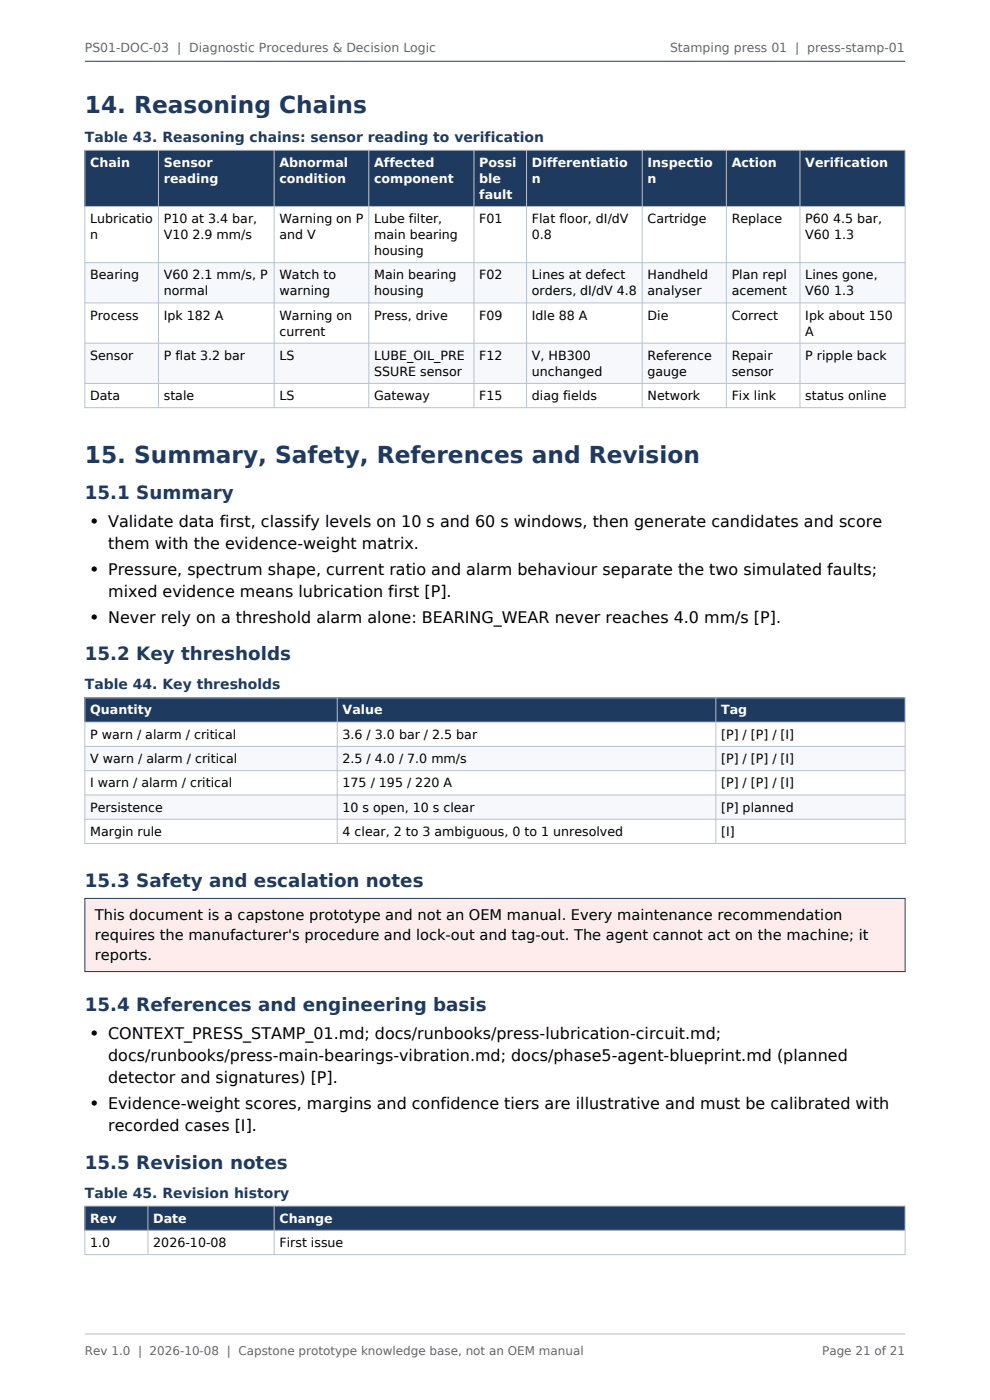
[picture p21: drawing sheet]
<svg xmlns="http://www.w3.org/2000/svg" width="210mm" height="297mm" viewBox="0 0 210 297" stroke-linecap="round" stroke-linejoin="round" font-family="sans-serif">
<defs><g id="words">
<g font-size="4.9" fill="#1f3a5f">
<text x="18" y="23.9">14. Reasoning Chains</text>
<text x="18" y="98.1">15. Summary, Safety, References and Revision</text>
</g>
<g font-size="3.9" fill="#1f3a5f">
<text x="18" y="105.9">15.1 Summary</text>
<text x="18" y="140.1">15.2 Key thresholds</text>
<text x="18" y="188.1">15.3 Safety and escalation notes</text>
<text x="18" y="214.6">15.4 References and engineering basis</text>
<text x="18" y="247.9">15.5 Revision notes</text>
</g>
<g font-size="3.5">
<text x="19.4" y="111.7">• Validate data first, classify levels on 10 s and 60 s windows, then generate candidates and score</text>
<text x="19.4" y="121.9">• Pressure, spectrum shape, current ratio and alarm behaviour separate the two simulated faults;</text>
<text x="19.4" y="132.1">• Never rely on a threshold alarm alone: BEARING_WEAR never reaches 4.0 mm/s [P].</text>
<text x="19.4" y="220.4">• CONTEXT_PRESS_STAMP_01.md; docs/runbooks/press-lubrication-circuit.md;</text>
<text x="19.4" y="235.3">• Evidence-weight scores, margins and confidence tiers are illustrative and must be calibrated with</text>
</g>
<g font-size="3.4">
<text x="22.9" y="116.4">them with the evidence-weight matrix.</text>
<text x="22.9" y="126.6">mixed evidence means lubrication first [P].</text>
<text x="22.9" y="225.1">docs/runbooks/press-main-bearings-vibration.md; docs/phase5-agent-blueprint.md (planned</text>
<text x="22.9" y="229.7">detector and signatures) [P].</text>
<text x="22.9" y="239.9">recorded cases [I].</text>
</g>
<g font-size="3.1">
<text x="20.1" y="195.1">This document is a capstone prototype and not an OEM manual. Every maintenance recommendation</text>
<text x="20.1" y="199.3">requires the manufacturer's procedure and lock-out and tag-out. The agent cannot act on the machine; it</text>
<text x="20.1" y="203.6">reports.</text>
</g>
<g font-size="3" fill="#1f3a5f">
<text x="18" y="30.1">Table 43. Reasoning chains: sensor reading to verification</text>
<text x="18" y="146.2">Table 44. Key thresholds</text>
<text x="18" y="254.1">Table 45. Revision history</text>
</g>
<g font-size="2.7" fill="#fff">
<text x="19.1" y="35.4">Chain</text>
<text x="34.7" y="35.4">Sensor</text>
<text x="59.3" y="35.4">Abnormal</text>
<text x="79.4" y="35.4">Affected</text>
<text x="101.7" y="35.4">Possi</text>
<text x="112.8" y="35.4">Differentiatio</text>
<text x="137.4" y="35.4">Inspectio</text>
<text x="155.2" y="35.4">Action</text>
<text x="170.8" y="35.4">Verification</text>
<text x="34.7" y="38.8">reading</text>
<text x="59.3" y="38.8">condition</text>
<text x="79.4" y="38.8">component</text>
<text x="101.7" y="38.8">ble</text>
<text x="112.8" y="38.8">n</text>
<text x="137.4" y="38.8">n</text>
<text x="101.7" y="42.2">fault</text>
<text x="19.1" y="151.6">Quantity</text>
<text x="72.7" y="151.6">Value</text>
<text x="153" y="151.6">Tag</text>
<text x="19.1" y="259.4">Rev</text>
<text x="32.5" y="259.4">Date</text>
<text x="59.3" y="259.4">Change</text>
</g>
<g font-size="2.7">
<text x="19.1" y="47.3">Lubricatio</text>
<text x="34.7" y="47.3">P10 at 3.4 bar,</text>
<text x="59.3" y="47.3">Warning on P</text>
<text x="79.4" y="47.3">Lube filter,</text>
<text x="101.7" y="47.3">F01</text>
<text x="112.8" y="47.3">Flat floor, dI/dV</text>
<text x="137.4" y="47.3">Cartridge</text>
<text x="155.2" y="47.3">Replace</text>
<text x="170.8" y="47.3">P60 4.5 bar,</text>
<text x="19.1" y="50.7">n</text>
<text x="34.7" y="50.7">V10 2.9 mm/s</text>
<text x="59.3" y="50.7">and V</text>
<text x="79.4" y="50.7">main bearing</text>
<text x="112.8" y="50.7">0.8</text>
<text x="170.8" y="50.7">V60 1.3</text>
<text x="19.1" y="59.3">Bearing</text>
<text x="34.7" y="59.3">V60 2.1 mm/s, P</text>
<text x="59.3" y="59.3">Watch to</text>
<text x="79.4" y="54.1">housing</text>
<text x="79.4" y="59.3">Main bearing</text>
<text x="101.7" y="59.3">F02</text>
<text x="112.8" y="59.3">Lines at defect</text>
<text x="137.4" y="59.3">Handheld</text>
<text x="155.2" y="59.3">Plan repl</text>
<text x="170.8" y="59.3">Lines gone,</text>
<text x="34.7" y="62.6">normal</text>
<text x="59.3" y="62.6">warning</text>
<text x="79.4" y="62.6">housing</text>
<text x="112.8" y="62.6">orders, dI/dV 4.8</text>
<text x="137.4" y="62.6">analyser</text>
<text x="155.2" y="62.6">acement</text>
<text x="170.8" y="62.6">V60 1.3</text>
<text x="19.1" y="67.8">Process</text>
<text x="34.7" y="67.8">Ipk 182 A</text>
<text x="59.3" y="67.8">Warning on</text>
<text x="59.3" y="71.2">current</text>
<text x="79.4" y="67.8">Press, drive</text>
<text x="101.7" y="67.8">F09</text>
<text x="112.8" y="67.8">Idle 88 A</text>
<text x="137.4" y="67.8">Die</text>
<text x="155.2" y="67.8">Correct</text>
<text x="170.8" y="67.8">Ipk about 150</text>
<text x="170.8" y="71.2">A</text>
<text x="19.1" y="76.3">Sensor</text>
<text x="34.7" y="76.3">P flat 3.2 bar</text>
<text x="59.3" y="76.3">LS</text>
<text x="79.4" y="76.3">LUBE_OIL_PRE</text>
<text x="101.7" y="76.3">F12</text>
<text x="112.8" y="76.3">V, HB300</text>
<text x="137.4" y="76.3">Reference</text>
<text x="155.2" y="76.3">Repair</text>
<text x="170.8" y="76.3">P ripple back</text>
<text x="79.4" y="79.7">SSURE sensor</text>
<text x="112.8" y="79.7">unchanged</text>
<text x="137.4" y="79.7">gauge</text>
<text x="155.2" y="79.7">sensor</text>
<text x="19.1" y="84.9">Data</text>
<text x="34.7" y="84.9">stale</text>
<text x="59.3" y="84.9">LS</text>
<text x="79.4" y="84.9">Gateway</text>
<text x="101.7" y="84.9">F15</text>
<text x="112.8" y="84.9">diag fields</text>
<text x="137.4" y="84.9">Network</text>
<text x="155.2" y="84.9">Fix link</text>
<text x="170.8" y="84.9">status online</text>
<text x="19.1" y="156.7">P warn / alarm / critical</text>
<text x="19.1" y="161.9">V warn / alarm / critical</text>
<text x="72.7" y="156.7">3.6 / 3.0 bar / 2.5 bar</text>
<text x="72.7" y="161.9">2.5 / 4.0 / 7.0 mm/s</text>
<text x="153" y="156.7">[P] / [P] / [I]</text>
<text x="153" y="161.9">[P] / [P] / [I]</text>
<text x="19.1" y="167">I warn / alarm / critical</text>
<text x="72.7" y="167">175 / 195 / 220 A</text>
<text x="153" y="167">[P] / [P] / [I]</text>
<text x="19.1" y="172.2">Persistence</text>
<text x="72.7" y="172.2">10 s open, 10 s clear</text>
<text x="153" y="172.2">[P] planned</text>
<text x="19.1" y="177.3">Margin rule</text>
<text x="72.7" y="177.3">4 clear, 2 to 3 ambiguous, 0 to 1 unresolved</text>
<text x="153" y="177.3">[I]</text>
<text x="19.1" y="264.5">1.0</text>
<text x="32.5" y="264.5">2026-10-08</text>
<text x="59.3" y="264.5">First issue</text>
</g>
<g font-size="2.6" fill="#666">
<text x="18" y="11">PS01-DOC-03 | Diagnostic Procedures &amp; Decision Logic</text>
<text x="142.1" y="11">Stamping press 01 | press-stamp-01</text>
</g>
<g font-size="2.5" fill="#666">
<text x="18" y="287.5">Rev 1.0 | 2026-10-08 | Capstone prototype knowledge base, not an OEM manual</text>
<text x="174.4" y="287.5">Page 21 of 21</text>
</g>
</g></defs>
<path d="M18 31.9h174v11.9h-174z" fill-rule="evenodd" fill="#1f3a5f"/>
<g fill="#f6f8fb">
<path d="M18 55.7h174v8.6h-174z" fill-rule="evenodd"/>
<path d="M18 72.8h174v8.5h-174z" fill-rule="evenodd"/>
</g>
<g fill="none" stroke="#b8c2d0" stroke-width=".21">
<path d="M18 31.9h174v54.6h-174zM33.6 31.9v54.6M58.2 31.9v54.6M78.2 31.9v54.6M100.5 31.9v54.6M111.7 31.9v54.6M136.2 31.9v54.6M154.1 31.9v54.6M169.7 31.9v54.6M18 43.8h174M18 55.7h174M18 64.3h174"/>
<path d="M18 72.8h174M18 81.3h174"/>
</g>
<path d="M18 148h174v5.2h-174z" fill-rule="evenodd" fill="#1f3a5f"/>
<g fill="#f6f8fb">
<path d="M18 158.3h174v5.2h-174z" fill-rule="evenodd"/>
<path d="M18 168.6h174v5.2h-174z" fill-rule="evenodd"/>
</g>
<path d="M18 148h174v30.9h-174zM18 153.2h174M18 158.3h174M71.5 148v30.9M151.8 148v30.9M18 163.5h174M18 168.6h174M18 173.8h174" fill="none" stroke="#b8c2d0" stroke-width=".21"/>
<path d="M18 190.6h174v15.5h-174z" fill-rule="evenodd" fill="#fdeceb"/>
<path d="M18 190.6h174v15.5h-174z" fill="none" stroke="#1f3a5f" stroke-width=".21"/>
<path d="M18 255.9h174v5.1h-174z" fill-rule="evenodd" fill="#1f3a5f"/>
<path d="M18 255.9h174v10.3h-174zM31.4 255.9v10.3M58.2 255.9v10.3M18 261h174" fill="none" stroke="#b8c2d0" stroke-width=".21"/>
<path d="M18 13h174" fill="none" stroke="#1f3a5f" stroke-width=".21"/>
<path d="M18 283h174" fill="none" stroke="#bbb" stroke-width=".21"/>
<use href="#words"/>
</svg>
